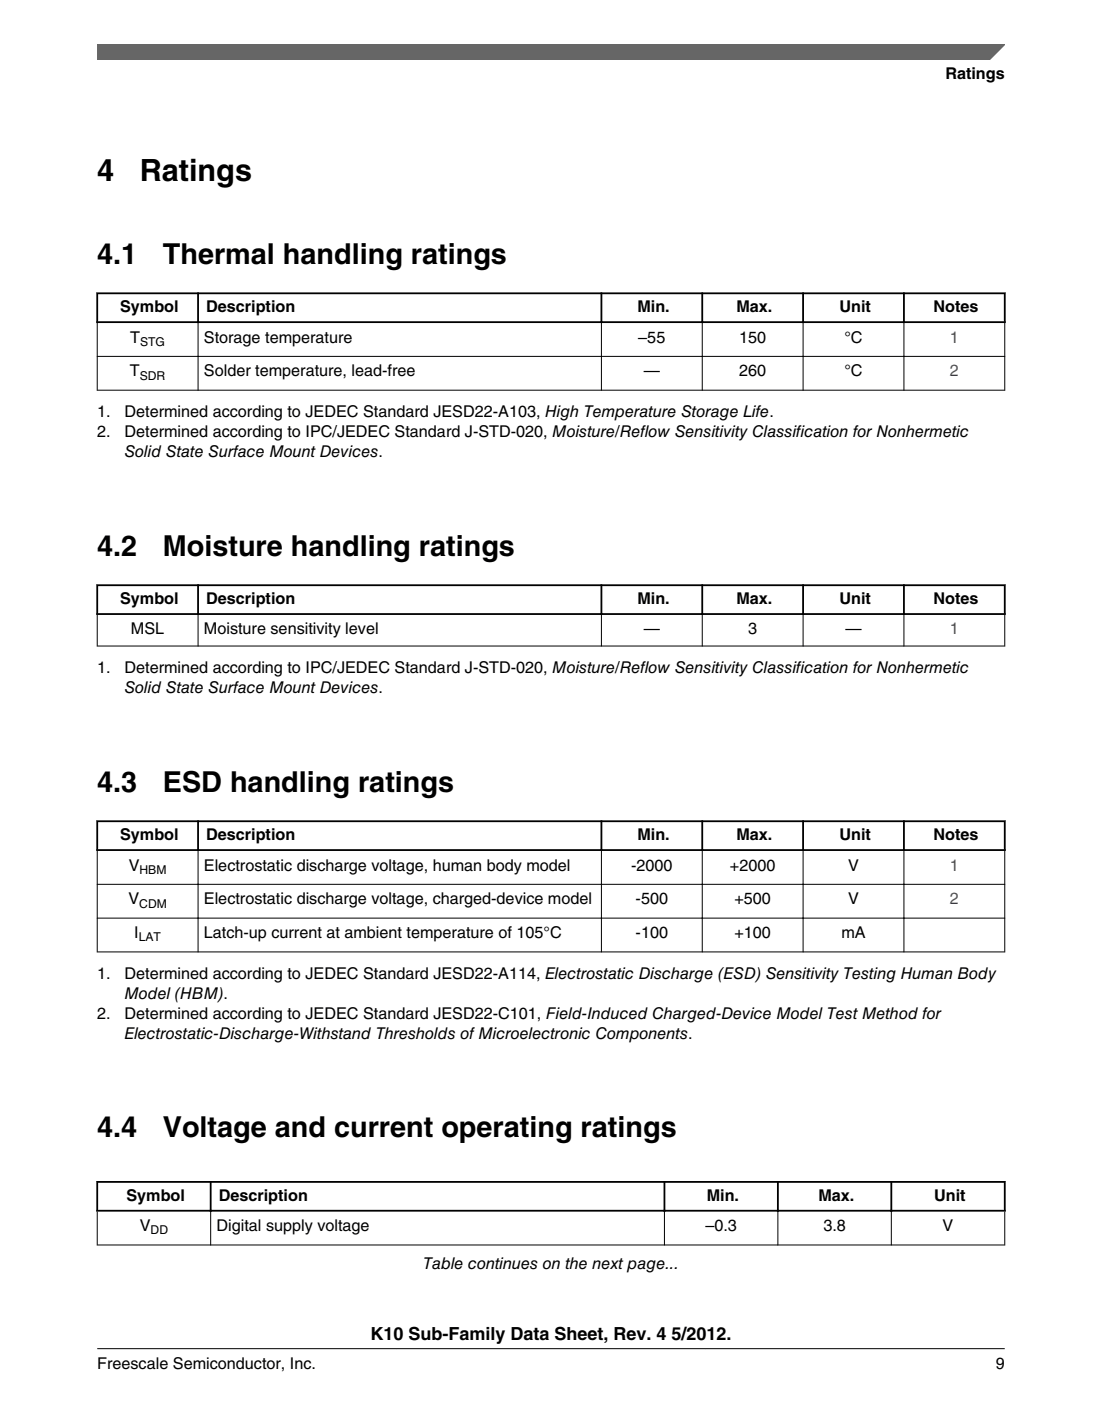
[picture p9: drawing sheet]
<svg xmlns="http://www.w3.org/2000/svg" width="216mm" height="274mm" viewBox="0 0 216 274" stroke-linecap="round" stroke-linejoin="round" font-family="sans-serif">
<defs><g id="words">
<g font-size="6">
<text x="19" y="35.5">4</text>
<text x="27.4" y="35.5">Ratings</text>
</g>
<g font-size="5.6">
<text x="19.1" y="51.7">4.1</text>
<text x="31.9" y="51.7">Thermal handling ratings</text>
<text x="19.1" y="108.8">4.2</text>
<text x="31.9" y="108.8">Moisture handling ratings</text>
<text x="19.1" y="155">4.3</text>
<text x="31.9" y="155">ESD handling ratings</text>
<text x="19.1" y="222.7">4.4</text>
<text x="31.9" y="222.7">Voltage and current operating ratings</text>
</g>
<text font-size="3.5" x="72.6" y="262.3">K10 Sub-Family Data Sheet, Rev. 4 5/2012.</text>
<g font-size="3.2">
<text x="185.2" y="15.5">Ratings</text>
<text x="23.5" y="61.1">Symbol</text>
<text x="40.4" y="61.1">Description</text>
<text x="124.9" y="61.1">Min.</text>
<text x="144.3" y="61.1">Max.</text>
<text x="164.5" y="61.1">Unit</text>
<text x="182.9" y="61.1">Notes</text>
<text x="25.5" y="67.1">T</text>
<text x="40" y="67.1">Storage temperature</text>
<text x="125.1" y="67.1">–55</text>
<text x="144.8" y="67.1">150</text>
<text x="165.4" y="67.1">°C</text>
<text x="25.4" y="73.7">T</text>
<text x="40" y="73.7">Solder temperature, lead-free</text>
<text x="126.1" y="73.7">—</text>
<text x="144.8" y="73.7">260</text>
<text x="165.4" y="73.7">°C</text>
<text x="19" y="81.7">1.</text>
<text x="24.4" y="81.7">Determined according to JEDEC Standard JESD22-A103, High Temperature Storage Life.</text>
<text x="19.1" y="85.6">2.</text>
<text x="24.4" y="85.6">Determined according to IPC/JEDEC Standard J-STD-020, Moisture/Reflow Sensitivity Classification for Nonhermetic</text>
<text x="24.4" y="89.5">Solid State Surface Mount Devices.</text>
<text x="23.5" y="118.2">Symbol</text>
<text x="40.4" y="118.2">Description</text>
<text x="124.9" y="118.2">Min.</text>
<text x="144.3" y="118.2">Max.</text>
<text x="164.5" y="118.2">Unit</text>
<text x="182.9" y="118.2">Notes</text>
<text x="25.7" y="124.2">MSL</text>
<text x="40" y="124.2">Moisture sensitivity level</text>
<text x="126.1" y="124.2">—</text>
<text x="146.6" y="124.2">3</text>
<text x="165.6" y="124.2">—</text>
<text x="19" y="131.8">1.</text>
<text x="24.4" y="131.8">Determined according to IPC/JEDEC Standard J-STD-020, Moisture/Reflow Sensitivity Classification for Nonhermetic</text>
<text x="24.4" y="135.7">Solid State Surface Mount Devices.</text>
<text x="23.5" y="164.4">Symbol</text>
<text x="40.4" y="164.4">Description</text>
<text x="124.9" y="164.4">Min.</text>
<text x="144.3" y="164.4">Max.</text>
<text x="164.5" y="164.4">Unit</text>
<text x="182.9" y="164.4">Notes</text>
<text x="25.2" y="170.4">V</text>
<text x="40" y="170.4">Electrostatic discharge voltage, human body model</text>
<text x="123.6" y="170.4">-2000</text>
<text x="143" y="170.4">+2000</text>
<text x="166.2" y="170.4">V</text>
<text x="25.2" y="177.1">V</text>
<text x="40" y="177.1">Electrostatic discharge voltage, charged-device model</text>
<text x="124.5" y="177.1">-500</text>
<text x="143.9" y="177.1">+500</text>
<text x="166.2" y="177.1">V</text>
<text x="26.3" y="183.7">I</text>
<text x="40" y="183.7">Latch-up current at ambient temperature of 105°C</text>
<text x="124.5" y="183.7">-100</text>
<text x="143.9" y="183.7">+100</text>
<text x="164.8" y="183.7">mA</text>
<text x="19" y="191.7">1.</text>
<text x="24.4" y="191.7">Determined according to JEDEC Standard JESD22-A114, Electrostatic Discharge (ESD) Sensitivity Testing Human Body</text>
<text x="24.4" y="195.6">Model (HBM).</text>
<text x="19.1" y="199.5">2.</text>
<text x="24.4" y="199.5">Determined according to JEDEC Standard JESD22-C101, Field-Induced Charged-Device Model Test Method for</text>
<text x="24.4" y="203.4">Electrostatic-Discharge-Withstand Thresholds of Microelectronic Components.</text>
<text x="24.8" y="235.1">Symbol</text>
<text x="42.9" y="235.1">Description</text>
<text x="138.5" y="235.1">Min.</text>
<text x="160.3" y="235.1">Max.</text>
<text x="183" y="235.1">Unit</text>
<text x="27.4" y="241.1">V</text>
<text x="42.4" y="241.1">Digital supply voltage</text>
<text x="138.2" y="241.1">–0.3</text>
<text x="161.3" y="241.1">3.8</text>
<text x="184.7" y="241.1">V</text>
<text x="82.9" y="248.4">Table continues on the next page...</text>
<text x="19" y="268">Freescale Semiconductor, Inc.</text>
<text x="195.1" y="268">9</text>
</g>
<g font-size="3.2" fill="#00f">
<text x="186.1" y="67.1">1</text>
<text x="186.1" y="73.7">2</text>
<text x="186.1" y="124.2">1</text>
<text x="186.1" y="170.4">1</text>
<text x="186.1" y="177.1">2</text>
</g>
<g font-size="2.4">
<text x="27.4" y="67.7">STG</text>
<text x="27.4" y="74.3">SDR</text>
<text x="27.3" y="171.1">HBM</text>
<text x="27.3" y="177.7">CDM</text>
<text x="27.2" y="184.3">LAT</text>
<text x="29.5" y="241.7">DD</text>
</g>
</g></defs>
<path d="M18.9 57.4h178.1M19 57.3v6M38.8 57.3v6M117.8 57.3v6M137.6 57.3v6M157.3 57.3v6M177.1 57.3v6M196.8 57.3v6M18.9 63.1h178.1" fill="none" stroke="#000" stroke-width=".35"/>
<path d="M19 69.8h177.9M19 76.4h177.9M19 63.2v13.3M38.8 62.9v13.6M117.8 62.9v13.6M137.6 62.9v13.6M157.3 62.9v13.6M177.1 62.9v13.6M196.8 63.2v13.3" fill="none" stroke="#000" stroke-width=".2"/>
<g fill="#fff">
<path d="M19 114.6h177.8v13.7h-177.8z" fill-rule="evenodd"/>
<path d="M19.2 114.8h19.4v5.3h-19.4z" fill-rule="evenodd"/>
<path d="M39 114.8h78.7v5.3h-78.7z" fill-rule="evenodd"/>
<path d="M118 114.8h19.4v5.3h-19.4z" fill-rule="evenodd"/>
<path d="M137.8 114.8h19.4v5.3h-19.4z" fill-rule="evenodd"/>
<path d="M157.5 114.8h19.4v5.3h-19.4z" fill-rule="evenodd"/>
<path d="M177.3 114.8h19.4v5.3h-19.4z" fill-rule="evenodd"/>
<path d="M19.1 120.4h19.6v6h-19.6z" fill-rule="evenodd"/>
<path d="M38.9 120.4h78.8v6h-78.8z" fill-rule="evenodd"/>
<path d="M117.9 120.4h19.6v6h-19.6z" fill-rule="evenodd"/>
<path d="M137.7 120.4h19.6v6h-19.6z" fill-rule="evenodd"/>
<path d="M157.4 120.4h19.6v6h-19.6z" fill-rule="evenodd"/>
<path d="M177.2 120.4h19.6v6h-19.6z" fill-rule="evenodd"/>
</g>
<path d="M18.9 114.6h178.1M19 114.4v6M38.8 114.4v6M117.8 114.4v6M137.6 114.4v6M157.3 114.4v6M177.1 114.4v6M196.8 114.4v6M18.9 120.2h178.1" fill="none" stroke="#000" stroke-width=".35"/>
<path d="M19 126.5h177.9M19 120.4v6.2M38.8 120v6.6M117.8 120v6.6M137.6 120v6.6M157.3 120v6.6M177.1 120v6.6M196.8 120.4v6.2" fill="none" stroke="#000" stroke-width=".2"/>
<g fill="#fff">
<path d="M19 160.8h177.8v27.4h-177.8z" fill-rule="evenodd"/>
<path d="M19.2 161h19.4v5.3h-19.4z" fill-rule="evenodd"/>
<path d="M39 161h78.7v5.3h-78.7z" fill-rule="evenodd"/>
<path d="M118 161h19.4v5.3h-19.4z" fill-rule="evenodd"/>
<path d="M137.8 161h19.4v5.3h-19.4z" fill-rule="evenodd"/>
<path d="M157.5 161h19.4v5.3h-19.4z" fill-rule="evenodd"/>
<path d="M177.3 161h19.4v5.3h-19.4z" fill-rule="evenodd"/>
<path d="M19.1 166.6h19.6v6.5h-19.6z" fill-rule="evenodd"/>
<path d="M38.9 166.6h78.8v6.5h-78.8z" fill-rule="evenodd"/>
<path d="M117.9 166.6h19.6v6.5h-19.6z" fill-rule="evenodd"/>
<path d="M137.7 166.6h19.6v6.5h-19.6z" fill-rule="evenodd"/>
<path d="M157.4 166.6h19.6v6.5h-19.6z" fill-rule="evenodd"/>
<path d="M177.2 166.6h19.6v6.5h-19.6z" fill-rule="evenodd"/>
<path d="M19.1 173.2h19.6v6.5h-19.6z" fill-rule="evenodd"/>
<path d="M38.9 173.2h78.8v6.5h-78.8z" fill-rule="evenodd"/>
<path d="M117.9 173.2h19.6v6.5h-19.6z" fill-rule="evenodd"/>
<path d="M137.7 173.2h19.6v6.5h-19.6z" fill-rule="evenodd"/>
<path d="M157.4 173.2h19.6v6.5h-19.6z" fill-rule="evenodd"/>
<path d="M177.2 173.2h19.6v6.5h-19.6z" fill-rule="evenodd"/>
<path d="M19.1 179.9h19.6v6.4h-19.6z" fill-rule="evenodd"/>
<path d="M38.9 179.9h78.8v6.4h-78.8z" fill-rule="evenodd"/>
<path d="M117.9 179.9h19.6v6.4h-19.6z" fill-rule="evenodd"/>
<path d="M137.7 179.9h19.6v6.4h-19.6z" fill-rule="evenodd"/>
<path d="M157.4 179.9h19.6v6.4h-19.6z" fill-rule="evenodd"/>
<path d="M177.2 179.9h19.6v6.4h-19.6z" fill-rule="evenodd"/>
</g>
<path d="M18.9 160.8h178.1M18.9 166.4h178.1M19 160.6v6M38.8 160.6v6M117.8 160.6v6M137.6 160.6v6M157.3 160.6v6M177.1 160.6v6M196.8 160.6v6" fill="none" stroke="#000" stroke-width=".35"/>
<path d="M19 173.2h177.9M19 179.8h177.9M19 166.6v19.9M38.8 166.2v20.3M117.8 166.2v20.3M137.6 166.2v20.3M157.3 166.2v20.3M177.1 166.2v20.3M196.8 166.6v19.9M19 186.4h177.9" fill="none" stroke="#000" stroke-width=".2"/>
<g fill="#fff">
<path d="M19 231.4h177.8v18.1h-177.8z" fill-rule="evenodd"/>
<path d="M19.2 231.6h21.9v5.3h-21.9z" fill-rule="evenodd"/>
<path d="M41.5 231.6h88.5v5.3h-88.5z" fill-rule="evenodd"/>
<path d="M130.4 231.6h21.8v5.3h-21.8z" fill-rule="evenodd"/>
<path d="M152.6 231.6h21.8v5.3h-21.8z" fill-rule="evenodd"/>
<path d="M174.8 231.6h21.9v5.3h-21.9z" fill-rule="evenodd"/>
<path d="M19.1 237.2h22.1v6.5h-22.1z" fill-rule="evenodd"/>
<path d="M41.4 237.2h88.7v6.5h-88.7z" fill-rule="evenodd"/>
<path d="M130.3 237.2h22v6.5h-22z" fill-rule="evenodd"/>
<path d="M152.5 237.2h22v6.5h-22z" fill-rule="evenodd"/>
<path d="M174.7 237.2h22.1v6.5h-22.1z" fill-rule="evenodd"/>
</g>
<path d="M18.9 231.4h178.1M18.9 237.1h178.1M19 231.2v6M41.3 231.2v6M130.2 231.2v6M152.4 231.2v6M174.6 231.2v6M196.8 231.2v6" fill="none" stroke="#000" stroke-width=".35"/>
<path d="M19 237.2v6.7M41.3 236.9v7M130.2 236.9v7M152.4 236.9v7M174.6 236.9v7M196.8 237.2v6.7M19 243.8h177.9" fill="none" stroke="#000" stroke-width=".2"/>
<path d="M19 8.7h177.8l-5.6 3h-172.2z" fill="#666"/>
<path d="M19 11.7v-3h177.8l-3 3" fill="none" stroke="#666" stroke-width=".28"/>
<path d="M19 264.1h177.8" fill="none" stroke="#000" stroke-width=".2"/>
<use href="#words"/>
</svg>
